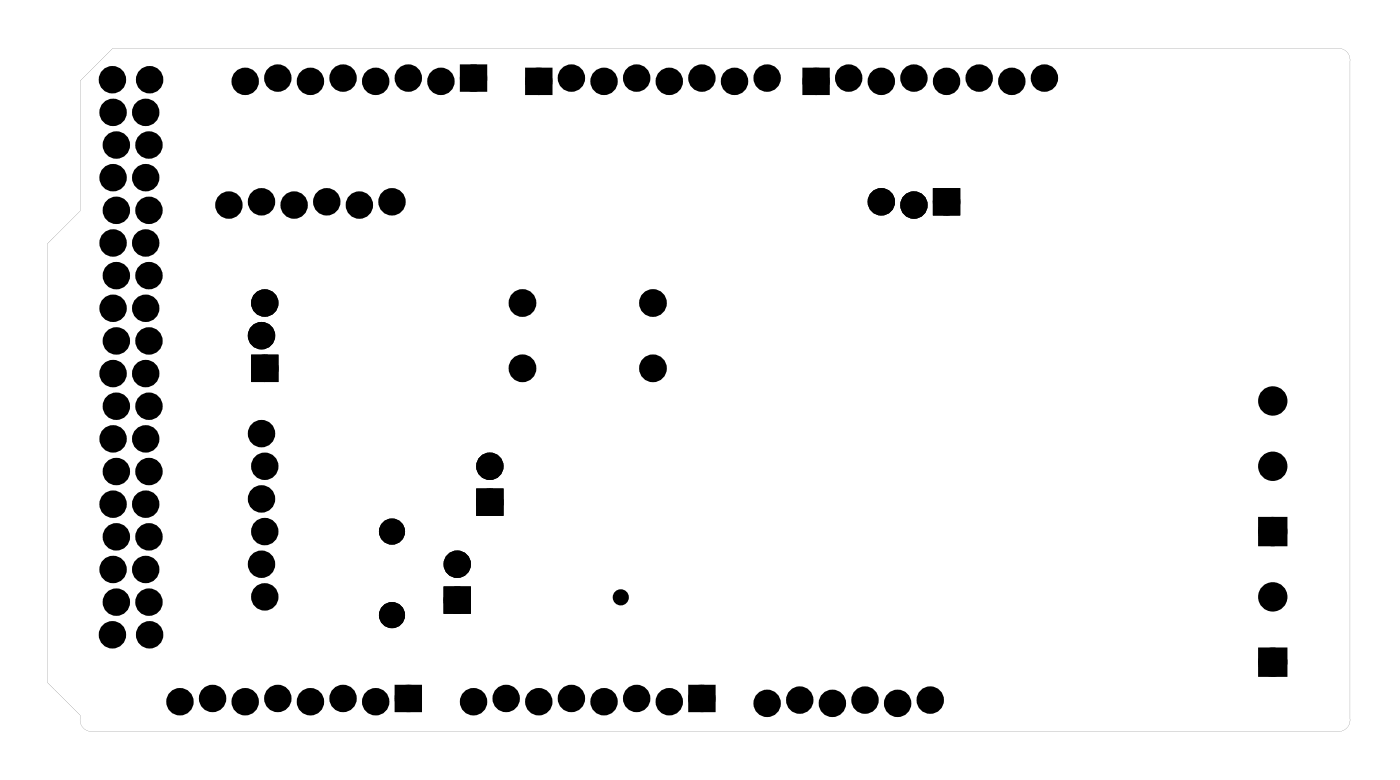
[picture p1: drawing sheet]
<svg xmlns="http://www.w3.org/2000/svg" width="109mm" height="61mm" viewBox="0 0 109 61" stroke-linecap="round" stroke-linejoin="round" font-family="sans-serif">
<g fill="#000">
<path d="M36.1 5.4h1.5v1.4h-1.5zM41.2 5.6h1.5v1.5h-1.5zM62.8 5.6h1.5v1.5h-1.5zM31.1 53.6h1.4v1.5h-1.4zM53.9 53.6h1.5v1.5h-1.5zM98.3 50.8h1.6v1.5h-1.6zM98.3 40.6h1.6v1.5h-1.6z"/>
<path d="M6.2 6.3v10.1l-2.5 2.5v34.2l2.5 2.5v.3a.89 .89 0 0 0 1 1h96.9a.89 .89 0 0 0 1-1v-51.1a.9 .9 0 0 0-1-1h-95.3zM6.2 6.3l2.6-2.5h95.5a.9 .9 0 0 1 .8 1v51.3a.9 .9 0 0 1-1 .8h-97.1a1.02 1.02 0 0 1-.8-1.3l-2.5-2.5v-34.2l2.5-2.5z"/>
<path d="M72.8 14.8v1.8h1.8v-1.8zM73.2 15.7a.51 .51 0 0 1 1 0 .51 .51 0 0 1-1 0z"/>
<path d="M72.8 14.8v1.8h1.8v-1.8zM73.2 15.7a.51 .51 0 0 1 1 0 .51 .51 0 0 1-1 0z"/>
<path d="M19.7 27.7v1.9h1.9v-1.9zM20.1 28.7a.51 .51 0 0 1 1 0 .51 .51 0 0 1-1 0z"/>
<path d="M19.7 27.7v1.9h1.9v-1.9zM20.1 28.7a.51 .51 0 0 1 1 0 .51 .51 0 0 1-1 0z"/>
<path d="M34.7 45.7v1.9h1.8v-1.9zM35.1 46.7a.51 .51 0 0 1 1 0 .51 .51 0 0 1-1 0z"/>
<path d="M34.7 45.7v1.9h1.8v-1.9zM35.1 46.7a.51 .51 0 0 1 1 0 .51 .51 0 0 1-1 0z"/>
<path d="M37.2 38.1v1.9h1.9v-1.9zM37.6 39.1a.55 .55 0 0 1 1.1 0 .55 .55 0 0 1-1.1 0z"/>
<path d="M37.2 38.1v1.9h1.9v-1.9zM37.6 39.1a.55 .55 0 0 1 1.1 0 .55 .55 0 0 1-1.1 0z"/>
</g>
<g fill="#000">
<circle cx="8.8" cy="6.2" r=".72"/>
<circle cx="8.8" cy="18.9" r=".72"/>
<circle cx="8.8" cy="8.7" r=".72"/>
<circle cx="8.8" cy="13.8" r=".72"/>
<circle cx="9.1" cy="16.4" r=".72"/>
<circle cx="9.1" cy="11.3" r=".72"/>
<circle cx="11.3" cy="18.9" r=".72"/>
<circle cx="11.3" cy="8.7" r=".72"/>
<circle cx="11.3" cy="13.8" r=".72"/>
<circle cx="11.6" cy="16.4" r=".72"/>
<circle cx="11.6" cy="11.3" r=".72"/>
<circle cx="11.7" cy="6.2" r=".72"/>
<circle cx="17.8" cy="16" r=".72"/>
<circle cx="19.1" cy="6.3" r=".72"/>
<circle cx="20.4" cy="15.7" r=".72"/>
<circle cx="21.6" cy="6.1" r=".72"/>
<circle cx="22.9" cy="16" r=".72"/>
<circle cx="24.2" cy="6.3" r=".72"/>
<circle cx="25.4" cy="15.7" r=".72"/>
<circle cx="26.7" cy="6.1" r=".72"/>
<circle cx="28" cy="16" r=".72"/>
<circle cx="29.3" cy="6.3" r=".72"/>
<circle cx="30.5" cy="15.7" r=".72"/>
<circle cx="31.8" cy="6.1" r=".72"/>
<circle cx="34.3" cy="6.3" r=".72"/>
<circle cx="36.9" cy="6.1" r=".72"/>
<circle cx="42" cy="6.3" r=".72"/>
<circle cx="44.5" cy="6.1" r=".72"/>
<circle cx="47" cy="6.3" r=".72"/>
<circle cx="49.6" cy="6.1" r=".72"/>
<circle cx="52.1" cy="6.3" r=".72"/>
<circle cx="54.7" cy="6.1" r=".72"/>
<circle cx="57.2" cy="6.3" r=".72"/>
<circle cx="59.7" cy="6.1" r=".72"/>
<circle cx="63.5" cy="6.3" r=".72"/>
<circle cx="66.1" cy="6.1" r=".72"/>
<circle cx="68.6" cy="6.3" r=".72"/>
<circle cx="68.6" cy="15.7" r=".72"/>
<circle cx="71.2" cy="6.1" r=".72"/>
<circle cx="71.2" cy="16" r=".72"/>
<circle cx="73.7" cy="6.3" r=".72"/>
<circle cx="73.7" cy="15.7" r=".72"/>
<circle cx="76.2" cy="6.1" r=".72"/>
<circle cx="78.8" cy="6.3" r=".72"/>
<circle cx="81.3" cy="6.1" r=".72"/>
<circle cx="8.8" cy="39.2" r=".72"/>
<circle cx="8.8" cy="34.1" r=".72"/>
<circle cx="8.8" cy="29.1" r=".72"/>
<circle cx="8.8" cy="24" r=".72"/>
<circle cx="9.1" cy="26.5" r=".72"/>
<circle cx="9.1" cy="31.6" r=".72"/>
<circle cx="9.1" cy="36.7" r=".72"/>
<circle cx="9.1" cy="21.4" r=".72"/>
<circle cx="11.3" cy="29.1" r=".72"/>
<circle cx="11.3" cy="39.2" r=".72"/>
<circle cx="11.3" cy="34.1" r=".72"/>
<circle cx="11.3" cy="24" r=".72"/>
<circle cx="11.6" cy="26.5" r=".72"/>
<circle cx="11.6" cy="36.7" r=".72"/>
<circle cx="11.6" cy="31.6" r=".72"/>
<circle cx="11.6" cy="21.4" r=".72"/>
<circle cx="20.4" cy="26.1" r=".72"/>
<circle cx="20.4" cy="38.8" r=".72"/>
<circle cx="20.4" cy="33.7" r=".72"/>
<circle cx="20.6" cy="36.3" r=".72"/>
<circle cx="20.6" cy="28.7" r=".72"/>
<circle cx="20.6" cy="23.6" r=".72"/>
<circle cx="38.1" cy="36.3" r=".72"/>
<circle cx="38.1" cy="39.1" r=".72"/>
<circle cx="40.7" cy="23.6" r=".7"/>
<circle cx="40.7" cy="28.7" r=".7"/>
<circle cx="50.8" cy="23.6" r=".7"/>
<circle cx="50.8" cy="28.7" r=".7"/>
<circle cx="99.1" cy="36.3" r=".76"/>
<circle cx="99.1" cy="31.2" r=".76"/>
<circle cx="8.8" cy="49.4" r=".72"/>
<circle cx="8.8" cy="44.3" r=".72"/>
<circle cx="9.1" cy="46.8" r=".72"/>
<circle cx="9.1" cy="41.8" r=".72"/>
<circle cx="11.3" cy="44.3" r=".72"/>
<circle cx="11.6" cy="41.8" r=".72"/>
<circle cx="11.6" cy="46.8" r=".72"/>
<circle cx="11.7" cy="49.4" r=".72"/>
<circle cx="14" cy="54.6" r=".72"/>
<circle cx="16.6" cy="54.3" r=".72"/>
<circle cx="19.1" cy="54.6" r=".72"/>
<circle cx="20.4" cy="43.9" r=".72"/>
<circle cx="20.6" cy="41.4" r=".72"/>
<circle cx="20.6" cy="46.4" r=".72"/>
<circle cx="21.6" cy="54.3" r=".72"/>
<circle cx="24.2" cy="54.6" r=".72"/>
<circle cx="26.7" cy="54.3" r=".72"/>
<circle cx="29.3" cy="54.6" r=".72"/>
<circle cx="30.5" cy="41.4" r=".67"/>
<circle cx="30.5" cy="47.9" r=".67"/>
<circle cx="31.8" cy="54.3" r=".72"/>
<circle cx="35.6" cy="43.9" r=".72"/>
<circle cx="35.6" cy="46.7" r=".72"/>
<circle cx="36.9" cy="54.6" r=".72"/>
<circle cx="39.4" cy="54.3" r=".72"/>
<circle cx="42" cy="54.6" r=".72"/>
<circle cx="44.5" cy="54.3" r=".72"/>
<circle cx="47" cy="54.6" r=".72"/>
<circle cx="48.3" cy="46.5" r=".35"/>
<circle cx="49.6" cy="54.3" r=".72"/>
<circle cx="52.1" cy="54.6" r=".72"/>
<circle cx="54.7" cy="54.3" r=".72"/>
<circle cx="59.7" cy="54.7" r=".72"/>
<circle cx="62.3" cy="54.5" r=".72"/>
<circle cx="64.8" cy="54.7" r=".72"/>
<circle cx="67.4" cy="54.5" r=".72"/>
<circle cx="69.9" cy="54.7" r=".72"/>
<circle cx="72.4" cy="54.5" r=".72"/>
<circle cx="99.1" cy="51.5" r=".76"/>
<circle cx="99.1" cy="41.4" r=".76"/>
<circle cx="99.1" cy="46.4" r=".76"/>
</g>
<g fill="none" stroke="#000" stroke-width=".69" stroke-linecap="butt">
<path d="M36.1 5.4h1.5v1.4h-1.5zM41.2 5.6h1.5v1.5h-1.5zM62.8 5.6h1.5v1.5h-1.5zM31.1 53.6h1.4v1.5h-1.4zM53.9 53.6h1.5v1.5h-1.5z"/>
<circle cx="8.8" cy="6.2" r=".72"/>
<circle cx="8.8" cy="18.9" r=".72"/>
<circle cx="8.8" cy="8.7" r=".72"/>
<circle cx="8.8" cy="13.8" r=".72"/>
<circle cx="9.1" cy="16.4" r=".72"/>
<circle cx="9.1" cy="11.3" r=".72"/>
<circle cx="11.3" cy="18.9" r=".72"/>
<circle cx="11.3" cy="8.7" r=".72"/>
<circle cx="11.3" cy="13.8" r=".72"/>
<circle cx="11.6" cy="16.4" r=".72"/>
<circle cx="11.6" cy="11.3" r=".72"/>
<circle cx="11.7" cy="6.2" r=".72"/>
<circle cx="17.8" cy="16" r=".72"/>
<circle cx="19.1" cy="6.3" r=".72"/>
<circle cx="20.4" cy="15.7" r=".72"/>
<circle cx="21.6" cy="6.1" r=".72"/>
<circle cx="22.9" cy="16" r=".72"/>
<circle cx="24.2" cy="6.3" r=".72"/>
<circle cx="25.4" cy="15.7" r=".72"/>
<circle cx="26.7" cy="6.1" r=".72"/>
<circle cx="28" cy="16" r=".72"/>
<circle cx="29.3" cy="6.3" r=".72"/>
<circle cx="30.5" cy="15.7" r=".72"/>
<circle cx="31.8" cy="6.1" r=".72"/>
<circle cx="34.3" cy="6.3" r=".72"/>
<circle cx="36.9" cy="6.1" r=".72"/>
<circle cx="42" cy="6.3" r=".72"/>
<circle cx="44.5" cy="6.1" r=".72"/>
<circle cx="47" cy="6.3" r=".72"/>
<circle cx="49.6" cy="6.1" r=".72"/>
<circle cx="52.1" cy="6.3" r=".72"/>
<circle cx="54.7" cy="6.1" r=".72"/>
<circle cx="57.2" cy="6.3" r=".72"/>
<circle cx="59.7" cy="6.1" r=".72"/>
<circle cx="63.5" cy="6.3" r=".72"/>
<circle cx="66.1" cy="6.1" r=".72"/>
<circle cx="68.6" cy="6.3" r=".72"/>
<circle cx="68.6" cy="15.7" r=".72"/>
<circle cx="71.2" cy="6.1" r=".72"/>
<circle cx="71.2" cy="16" r=".72"/>
<circle cx="73.7" cy="6.3" r=".72"/>
<circle cx="73.7" cy="15.7" r=".72"/>
<circle cx="76.2" cy="6.1" r=".72"/>
<circle cx="78.8" cy="6.3" r=".72"/>
<circle cx="81.3" cy="6.1" r=".72"/>
<circle cx="8.8" cy="34.1" r=".72"/>
<circle cx="8.8" cy="29.1" r=".72"/>
<circle cx="8.8" cy="39.2" r=".72"/>
<circle cx="8.8" cy="24" r=".72"/>
<circle cx="9.1" cy="31.6" r=".72"/>
<circle cx="9.1" cy="26.5" r=".72"/>
<circle cx="9.1" cy="36.7" r=".72"/>
<circle cx="9.1" cy="21.4" r=".72"/>
<circle cx="11.3" cy="34.1" r=".72"/>
<circle cx="11.3" cy="39.2" r=".72"/>
<circle cx="11.3" cy="29.1" r=".72"/>
<circle cx="11.3" cy="24" r=".72"/>
<circle cx="11.6" cy="36.7" r=".72"/>
<circle cx="11.6" cy="31.6" r=".72"/>
<circle cx="11.6" cy="26.5" r=".72"/>
<circle cx="11.6" cy="21.4" r=".72"/>
<circle cx="20.4" cy="33.7" r=".72"/>
<circle cx="20.4" cy="38.8" r=".72"/>
<circle cx="20.4" cy="26.1" r=".72"/>
<circle cx="20.6" cy="36.3" r=".72"/>
<circle cx="20.6" cy="28.7" r=".72"/>
<circle cx="20.6" cy="23.6" r=".72"/>
<circle cx="38.1" cy="36.3" r=".72"/>
<circle cx="38.1" cy="39.1" r=".72"/>
<circle cx="8.8" cy="49.4" r=".72"/>
<circle cx="8.8" cy="44.3" r=".72"/>
<circle cx="9.1" cy="41.8" r=".72"/>
<circle cx="9.1" cy="46.8" r=".72"/>
<circle cx="11.3" cy="44.3" r=".72"/>
<circle cx="11.6" cy="46.8" r=".72"/>
<circle cx="11.6" cy="41.8" r=".72"/>
<circle cx="11.7" cy="49.4" r=".72"/>
<circle cx="14" cy="54.6" r=".72"/>
<circle cx="16.6" cy="54.3" r=".72"/>
<circle cx="19.1" cy="54.6" r=".72"/>
<circle cx="20.4" cy="43.9" r=".72"/>
<circle cx="20.6" cy="46.4" r=".72"/>
<circle cx="20.6" cy="41.4" r=".72"/>
<circle cx="21.6" cy="54.3" r=".72"/>
<circle cx="24.2" cy="54.6" r=".72"/>
<circle cx="26.7" cy="54.3" r=".72"/>
<circle cx="29.3" cy="54.6" r=".72"/>
<circle cx="30.5" cy="47.9" r=".67"/>
<circle cx="30.5" cy="41.4" r=".67"/>
<circle cx="31.8" cy="54.3" r=".72"/>
<circle cx="35.6" cy="43.9" r=".72"/>
<circle cx="35.6" cy="46.7" r=".72"/>
<circle cx="36.9" cy="54.6" r=".72"/>
<circle cx="39.4" cy="54.3" r=".72"/>
<circle cx="42" cy="54.6" r=".72"/>
<circle cx="44.5" cy="54.3" r=".72"/>
<circle cx="47" cy="54.6" r=".72"/>
<circle cx="49.6" cy="54.3" r=".72"/>
<circle cx="52.1" cy="54.6" r=".72"/>
<circle cx="54.7" cy="54.3" r=".72"/>
<circle cx="59.7" cy="54.7" r=".72"/>
<circle cx="62.3" cy="54.5" r=".72"/>
<circle cx="64.8" cy="54.7" r=".72"/>
<circle cx="67.4" cy="54.5" r=".72"/>
<circle cx="69.9" cy="54.7" r=".72"/>
<circle cx="72.4" cy="54.5" r=".72"/>
</g>
<g fill="none" stroke="#000" stroke-width=".25">
<path d="M68.6 6.3h.1M72.8 14.8h1.8v1.8h-1.8zM81.4 6.1h.1M19.7 27.7h1.9v1.9h-1.9zM37.2 38.1h1.9v1.9h-1.9zM34.7 45.7h1.8v1.9h-1.8z"/>
<circle cx="73.7" cy="15.7" r=".51"/>
<circle cx="20.6" cy="28.7" r=".51"/>
<circle cx="38.1" cy="39.1" r=".51"/>
<circle cx="35.6" cy="46.7" r=".51"/>
</g>
<g fill="none" stroke="#000" stroke-width=".76" stroke-linecap="butt">
<path d="M98.3 50.8h1.6v1.5h-1.6zM98.3 40.6h1.6v1.5h-1.6z"/>
<circle cx="40.7" cy="23.6" r=".7"/>
<circle cx="40.7" cy="28.7" r=".7"/>
<circle cx="50.8" cy="23.6" r=".7"/>
<circle cx="50.8" cy="28.7" r=".7"/>
<circle cx="99.1" cy="36.3" r=".76"/>
<circle cx="99.1" cy="31.2" r=".76"/>
<circle cx="99.1" cy="46.4" r=".76"/>
<circle cx="99.1" cy="51.5" r=".76"/>
<circle cx="99.1" cy="41.4" r=".76"/>
</g>
<circle cx="48.3" cy="46.5" r=".35" fill="none" stroke="#000" stroke-width=".55"/>
</svg>
